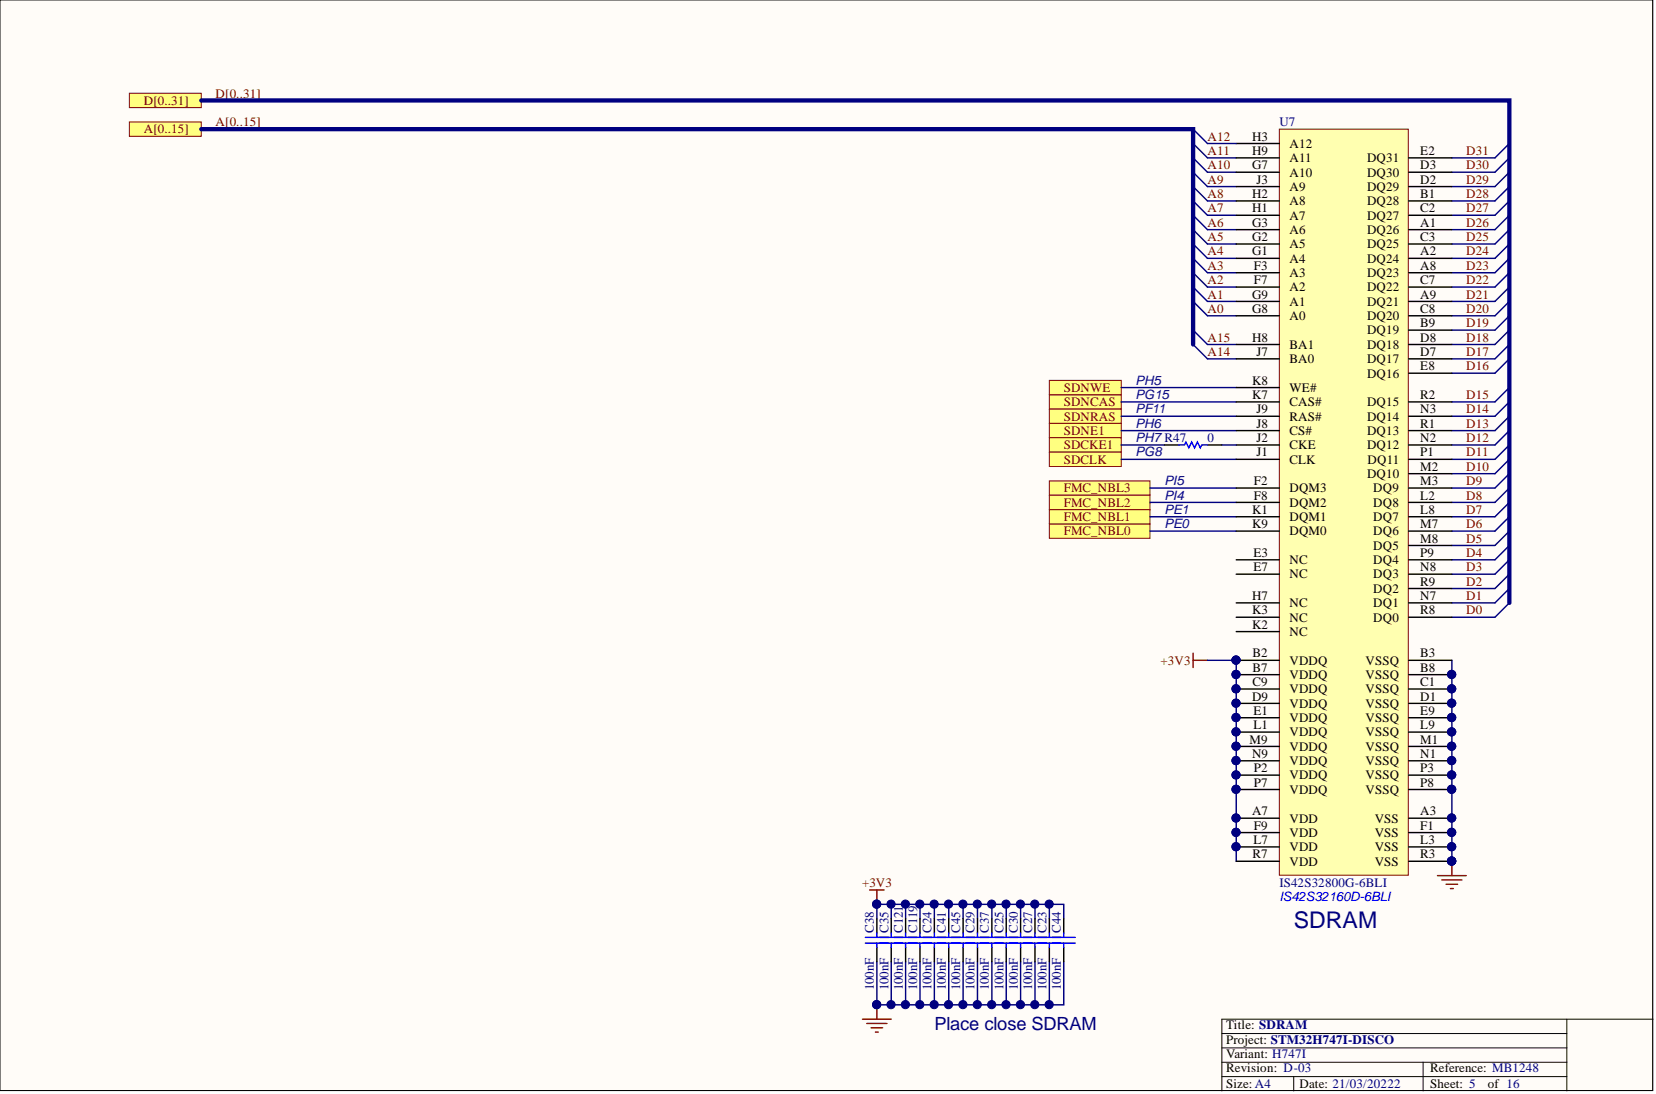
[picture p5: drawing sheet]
<svg xmlns="http://www.w3.org/2000/svg" width="292mm" height="193mm" viewBox="0 0 292 193" stroke-linecap="round" stroke-linejoin="round" font-family="sans-serif">
<defs><g id="words">
<text font-size="4.1" fill="#000080" x="228.2" y="163.7">SDRAM</text>
<text font-size="3.2" fill="#000080" x="164.8" y="181.6">Place close SDRAM</text>
<g font-size="2.3" fill="#800000">
<text x="38" y="17.2">D[0..31]</text>
<text x="25.4" y="18.5">D[0..31]</text>
<text x="25.4" y="23.5">A[0..15]</text>
<text x="38" y="22.3">A[0..15]</text>
<text x="213" y="29.9">A10</text>
<text x="213" y="27.3">A11</text>
<text x="213" y="24.8">A12</text>
<text x="258.6" y="29.9">D30</text>
<text x="258.6" y="27.3">D31</text>
<text x="213" y="34.9">A8</text>
<text x="213" y="32.4">A9</text>
<text x="258.6" y="34.9">D28</text>
<text x="258.6" y="32.4">D29</text>
<text x="213" y="40">A6</text>
<text x="213" y="37.5">A7</text>
<text x="258.6" y="40">D26</text>
<text x="258.6" y="37.5">D27</text>
<text x="213" y="47.6">A3</text>
<text x="213" y="45.1">A4</text>
<text x="213" y="42.5">A5</text>
<text x="258.6" y="47.6">D23</text>
<text x="258.6" y="45.1">D24</text>
<text x="258.6" y="42.5">D25</text>
<text x="213" y="52.7">A1</text>
<text x="213" y="50.1">A2</text>
<text x="258.6" y="52.7">D21</text>
<text x="258.6" y="50.1">D22</text>
<text x="213" y="55.2">A0</text>
<text x="258.6" y="57.7">D19</text>
<text x="258.6" y="55.2">D20</text>
<text x="213" y="62.8">A14</text>
<text x="213" y="60.3">A15</text>
<text x="258.6" y="65.3">D16</text>
<text x="258.6" y="62.8">D17</text>
<text x="258.6" y="60.3">D18</text>
<text x="187.6" y="71.7">SDNCAS</text>
<text x="187.6" y="69.1">SDNWE</text>
<text x="258.6" y="70.4">D15</text>
<text x="187.6" y="74.2">SDNRAS</text>
<text x="187.6" y="76.7">SDNE1</text>
<text x="258.6" y="78">D12</text>
<text x="258.6" y="75.5">D13</text>
<text x="258.6" y="72.9">D14</text>
<text x="187.6" y="79.2">SDCKE1</text>
<text x="187.6" y="81.8">SDCLK</text>
<text x="258.6" y="83">D10</text>
<text x="258.6" y="80.5">D11</text>
<text x="187.6" y="86.8">FMC_NBL3</text>
<text x="187.6" y="89.4">FMC_NBL2</text>
<text x="258.6" y="88.1">D8</text>
<text x="258.6" y="85.6">D9</text>
<text x="187.6" y="94.4">FMC_NBL0</text>
<text x="187.6" y="91.9">FMC_NBL1</text>
<text x="258.6" y="95.7">D5</text>
<text x="258.6" y="93.2">D6</text>
<text x="258.6" y="90.6">D7</text>
<text x="258.6" y="100.8">D3</text>
<text x="258.6" y="98.2">D4</text>
<text x="258.6" y="105.8">D1</text>
<text x="258.6" y="103.3">D2</text>
<text x="258.6" y="108.4">D0</text>
<text x="204.7" y="117.2">+3V3</text>
<text x="152" y="156.5">+3V3</text>
</g>
<g font-size="2.3" fill="#000080">
<text x="225.7" y="22.3">U7</text>
<text x="213" y="78">0</text>
<text x="225.7" y="156.5">IS42S32800G-6BLI</text>
<text x="154.2" y="164.6" transform="rotate(-90 154.2 164.6)">C38</text>
<text x="156.7" y="164.6" transform="rotate(-90 156.7 164.6)">C35</text>
<text x="159.2" y="164.6" transform="rotate(-90 159.2 164.6)">C121</text>
<text x="161.8" y="164.6" transform="rotate(-90 161.8 164.6)">C119</text>
<text x="164.3" y="164.6" transform="rotate(-90 164.3 164.6)">C24</text>
<text x="166.8" y="164.6" transform="rotate(-90 166.8 164.6)">C41</text>
<text x="169.4" y="164.6" transform="rotate(-90 169.4 164.6)">C45</text>
<text x="171.9" y="164.6" transform="rotate(-90 171.9 164.6)">C29</text>
<text x="174.4" y="164.6" transform="rotate(-90 174.4 164.6)">C37</text>
<text x="177" y="164.6" transform="rotate(-90 177 164.6)">C25</text>
<text x="179.5" y="164.6" transform="rotate(-90 179.5 164.6)">C30</text>
<text x="182.1" y="164.6" transform="rotate(-90 182.1 164.6)">C27</text>
<text x="184.6" y="164.6" transform="rotate(-90 184.6 164.6)">C23</text>
<text x="187.1" y="164.6" transform="rotate(-90 187.1 164.6)">C44</text>
<text x="154.2" y="174.7" transform="rotate(-90 154.2 174.7)">100nF</text>
<text x="156.7" y="174.7" transform="rotate(-90 156.7 174.7)">100nF</text>
<text x="159.2" y="174.7" transform="rotate(-90 159.2 174.7)">100nF</text>
<text x="161.8" y="174.7" transform="rotate(-90 161.8 174.7)">100nF</text>
<text x="164.3" y="174.7" transform="rotate(-90 164.3 174.7)">100nF</text>
<text x="166.8" y="174.7" transform="rotate(-90 166.8 174.7)">100nF</text>
<text x="169.4" y="174.7" transform="rotate(-90 169.4 174.7)">100nF</text>
<text x="171.9" y="174.7" transform="rotate(-90 171.9 174.7)">100nF</text>
<text x="174.4" y="174.7" transform="rotate(-90 174.4 174.7)">100nF</text>
<text x="177" y="174.7" transform="rotate(-90 177 174.7)">100nF</text>
<text x="179.5" y="174.7" transform="rotate(-90 179.5 174.7)">100nF</text>
<text x="182.1" y="174.7" transform="rotate(-90 182.1 174.7)">100nF</text>
<text x="184.6" y="174.7" transform="rotate(-90 184.6 174.7)">100nF</text>
<text x="187.1" y="174.7" transform="rotate(-90 187.1 174.7)">100nF</text>
</g>
<g font-size="2.3">
<text x="220.8" y="27.3">H9</text>
<text x="220.8" y="29.9">G7</text>
<text x="220.8" y="24.8">H3</text>
<text x="227.4" y="28.6">A11</text>
<text x="227.4" y="26.1">A12</text>
<text x="241.1" y="28.6">DQ31</text>
<text x="250.5" y="29.9">D3</text>
<text x="250.5" y="27.3">E2</text>
<text x="220.8" y="34.9">H2</text>
<text x="221.6" y="32.4">J3</text>
<text x="227.4" y="31.1">A10</text>
<text x="227.4" y="33.7">A9</text>
<text x="241.1" y="33.7">DQ29</text>
<text x="241.1" y="31.1">DQ30</text>
<text x="250.5" y="34.9">B1</text>
<text x="250.5" y="32.4">D2</text>
<text x="220.8" y="37.5">H1</text>
<text x="220.8" y="40">G3</text>
<text x="227.4" y="36.2">A8</text>
<text x="227.4" y="38.7">A7</text>
<text x="227.4" y="41.3">A6</text>
<text x="241.1" y="41.3">DQ26</text>
<text x="241.1" y="38.7">DQ27</text>
<text x="241.1" y="36.2">DQ28</text>
<text x="250.5" y="40">A1</text>
<text x="250.5" y="37.5">C2</text>
<text x="220.8" y="42.5">G2</text>
<text x="220.8" y="45.1">G1</text>
<text x="221.2" y="47.6">F3</text>
<text x="227.4" y="43.8">A5</text>
<text x="227.4" y="46.3">A4</text>
<text x="241.1" y="46.3">DQ24</text>
<text x="241.1" y="43.8">DQ25</text>
<text x="250.5" y="45.1">A2</text>
<text x="250.5" y="42.5">C3</text>
<text x="250.5" y="47.6">A8</text>
<text x="220.8" y="52.7">G9</text>
<text x="221.2" y="50.1">F7</text>
<text x="227.4" y="48.9">A3</text>
<text x="227.4" y="51.4">A2</text>
<text x="227.4" y="53.9">A1</text>
<text x="241.1" y="53.9">DQ21</text>
<text x="241.1" y="51.4">DQ22</text>
<text x="241.1" y="48.9">DQ23</text>
<text x="250.5" y="52.7">A9</text>
<text x="250.5" y="50.1">C7</text>
<text x="220.8" y="55.2">G8</text>
<text x="227.4" y="56.5">A0</text>
<text x="241.1" y="59">DQ19</text>
<text x="241.1" y="56.5">DQ20</text>
<text x="250.5" y="57.7">B9</text>
<text x="250.5" y="55.2">C8</text>
<text x="220.8" y="60.3">H8</text>
<text x="221.6" y="62.8">J7</text>
<text x="227.4" y="64.1">BA0</text>
<text x="227.4" y="61.5">BA1</text>
<text x="241.1" y="64.1">DQ17</text>
<text x="241.1" y="61.5">DQ18</text>
<text x="250.5" y="65.3">E8</text>
<text x="250.5" y="62.8">D7</text>
<text x="250.5" y="60.3">D8</text>
<text x="220.8" y="70.4">K7</text>
<text x="220.8" y="67.9">K8</text>
<text x="227.4" y="71.7">CAS#</text>
<text x="227.4" y="69.1">WE#</text>
<text x="241.1" y="71.7">DQ15</text>
<text x="241.1" y="66.6">DQ16</text>
<text x="250.5" y="70.4">R2</text>
<text x="221.6" y="78">J2</text>
<text x="221.6" y="75.5">J8</text>
<text x="221.6" y="72.9">J9</text>
<text x="227.4" y="76.7">CS#</text>
<text x="227.4" y="74.2">RAS#</text>
<text x="241.1" y="76.7">DQ13</text>
<text x="241.1" y="74.2">DQ14</text>
<text x="250.5" y="78">N2</text>
<text x="250.5" y="75.5">R1</text>
<text x="250.5" y="72.9">N3</text>
<text x="221.6" y="80.5">J1</text>
<text x="227.4" y="81.8">CLK</text>
<text x="227.4" y="79.2">CKE</text>
<text x="241.1" y="79.2">DQ12</text>
<text x="241.2" y="81.8">DQ11</text>
<text x="250.5" y="83">M2</text>
<text x="250.5" y="80.5">P1</text>
<text x="221.2" y="88.1">F8</text>
<text x="221.2" y="85.6">F2</text>
<text x="227.4" y="89.4">DQM2</text>
<text x="227.4" y="86.8">DQM3</text>
<text x="241.1" y="84.3">DQ10</text>
<text x="242.2" y="89.4">DQ8</text>
<text x="242.2" y="86.8">DQ9</text>
<text x="250.5" y="88.1">L2</text>
<text x="250.5" y="85.6">M3</text>
<text x="220.8" y="93.2">K9</text>
<text x="220.8" y="90.6">K1</text>
<text x="227.4" y="94.4">DQM0</text>
<text x="227.4" y="91.9">DQM1</text>
<text x="242.2" y="94.4">DQ6</text>
<text x="242.2" y="91.9">DQ7</text>
<text x="250.5" y="95.7">M8</text>
<text x="250.5" y="93.2">M7</text>
<text x="250.5" y="90.6">L8</text>
<text x="221.1" y="98.2">E3</text>
<text x="221.1" y="100.8">E7</text>
<text x="227.4" y="99.5">NC</text>
<text x="242.2" y="99.5">DQ4</text>
<text x="242.2" y="97">DQ5</text>
<text x="250.5" y="100.8">N8</text>
<text x="250.5" y="98.2">P9</text>
<text x="220.8" y="105.8">H7</text>
<text x="227.4" y="102">NC</text>
<text x="227.4" y="107.1">NC</text>
<text x="242.2" y="107.1">DQ1</text>
<text x="242.2" y="104.6">DQ2</text>
<text x="242.2" y="102">DQ3</text>
<text x="250.5" y="105.8">N7</text>
<text x="250.5" y="103.3">R9</text>
<text x="220.8" y="110.9">K2</text>
<text x="220.8" y="108.4">K3</text>
<text x="227.4" y="112.2">NC</text>
<text x="227.4" y="109.6">NC</text>
<text x="242.2" y="109.6">DQ0</text>
<text x="250.5" y="108.4">R8</text>
<text x="220.9" y="116">B2</text>
<text x="220.9" y="118.5">B7</text>
<text x="227.4" y="117.2">VDDQ</text>
<text x="227.4" y="119.8">VDDQ</text>
<text x="240.9" y="117.2">VSSQ</text>
<text x="240.9" y="119.8">VSSQ</text>
<text x="250.5" y="116">B3</text>
<text x="250.5" y="118.5">B8</text>
<text x="220.8" y="123.6">D9</text>
<text x="220.9" y="121">C9</text>
<text x="227.4" y="122.3">VDDQ</text>
<text x="227.4" y="124.8">VDDQ</text>
<text x="240.9" y="122.3">VSSQ</text>
<text x="240.9" y="124.8">VSSQ</text>
<text x="250.5" y="121">C1</text>
<text x="250.5" y="123.6">D1</text>
<text x="220.4" y="131.2">M9</text>
<text x="221.1" y="126.1">E1</text>
<text x="221.1" y="128.6">L1</text>
<text x="227.4" y="127.4">VDDQ</text>
<text x="227.4" y="129.9">VDDQ</text>
<text x="240.9" y="127.4">VSSQ</text>
<text x="240.9" y="129.9">VSSQ</text>
<text x="250.5" y="126.1">E9</text>
<text x="250.5" y="128.6">L9</text>
<text x="250.5" y="131.2">M1</text>
<text x="220.8" y="133.7">N9</text>
<text x="221.2" y="136.2">P2</text>
<text x="227.4" y="132.4">VDDQ</text>
<text x="227.4" y="135">VDDQ</text>
<text x="227.4" y="137.5">VDDQ</text>
<text x="240.9" y="132.4">VSSQ</text>
<text x="240.9" y="135">VSSQ</text>
<text x="240.9" y="137.5">VSSQ</text>
<text x="250.5" y="133.7">N1</text>
<text x="250.5" y="136.2">P3</text>
<text x="220.8" y="143.8">A7</text>
<text x="221.2" y="138.8">P7</text>
<text x="227.4" y="140">VDDQ</text>
<text x="240.9" y="140">VSSQ</text>
<text x="250.5" y="143.8">A3</text>
<text x="250.5" y="138.8">P8</text>
<text x="221.1" y="148.9">L7</text>
<text x="221.2" y="146.3">F9</text>
<text x="227.4" y="145.1">VDD</text>
<text x="227.4" y="147.6">VDD</text>
<text x="242.5" y="145.1">VSS</text>
<text x="242.5" y="147.6">VSS</text>
<text x="250.5" y="146.3">F1</text>
<text x="250.5" y="148.9">L3</text>
<text x="220.9" y="151.4">R7</text>
<text x="227.4" y="150.1">VDD</text>
<text x="227.4" y="152.7">VDD</text>
<text x="242.5" y="150.1">VSS</text>
<text x="242.5" y="152.7">VSS</text>
<text x="250.5" y="151.4">R3</text>
<text x="216.3" y="181.5">Title: SDRAM</text>
<text x="216.3" y="184.1">Project: STM32H747I-DISCO</text>
<text x="216.3" y="191.9">Size: A4</text>
<text x="216.3" y="189.1">Revision: D-03</text>
<text x="216.3" y="186.6">Variant: H747I</text>
<text x="229.2" y="191.9">Date: 21/03/20222</text>
<text x="252.3" y="189.1">Reference: MB1248</text>
<text x="252.3" y="191.9">Sheet: 5</text>
<text x="262.4" y="191.9">of 16</text>
</g>
<g font-size="2.3" fill="#0c0087">
<text x="200.3" y="67.9">PH5</text>
<text x="200.3" y="70.4">PG15</text>
<text x="200.3" y="72.9">PF11</text>
<text x="200.3" y="75.5">PH6</text>
<text x="200.3" y="78">PH7 R47</text>
<text x="200.3" y="80.5">PG8</text>
<text x="205.4" y="85.6">PI5</text>
<text x="205.4" y="88.1">PI4</text>
<text x="205.4" y="90.6">PE1</text>
<text x="205.4" y="93.2">PE0</text>
</g>
<text font-size="2.3" fill="#00f" x="225.7" y="159">IS42S32160D-6BLI</text>
</g></defs>
<path d="M0 0h291.5v192.4h-291.5z" fill="#fffcf8" stroke="#000" stroke-width=".18"/>
<path d="M276.4 179.8v12.6M291.6 179.8h-76.1v12.6M215.5 182.3h60.9M215.5 184.8h60.9M215.5 189.9h60.9M215.5 187.4h60.9M228.2 189.9v2.5M251 187.4v5" fill="none" stroke="#000" stroke-width=".18"/>
<g fill="#ffff80" stroke="#800000" stroke-width=".18">
<path d="M185.1 92.4h17.7v2.5h-17.7z" fill-rule="evenodd"/>
<path d="M185.1 89.9h17.7v2.5h-17.7z" fill-rule="evenodd"/>
<path d="M22.8 16.5h12.7v2.5h-12.7z" fill-rule="evenodd"/>
<path d="M22.8 21.5h12.7v2.5h-12.7z" fill-rule="evenodd"/>
</g>
<path d="M35.5 17.7h230.7v88.6M35.5 22.8h175v38" fill="none" stroke="#000080" stroke-width=".76"/>
<g fill="none" stroke="#000080" stroke-width=".25">
<path d="M210.5 25.3l2.5 2.5h5.1M210.5 27.8l2.5 2.6h5.1M210.5 30.4l2.5 2.5h5.1M210.5 32.9l2.5 2.5h5.1M210.5 35.4l2.5 2.6h5.1M210.5 38l2.5 2.5h5.1M266.2 25.3l-2.5 2.5h-7.6M266.2 27.8l-2.5 2.6h-7.6M266.2 30.4l-2.5 2.5h-7.6M266.2 32.9l-2.5 2.5h-7.6M266.2 35.4l-2.5 2.6h-7.6M266.2 38l-2.5 2.5h-7.6"/>
<path d="M210.5 40.5l2.5 2.5h5.1M210.5 43l2.5 2.6h5.1M210.5 45.6l2.5 2.5h5.1M210.5 48.1l2.5 2.5h5.1M210.5 50.6l2.5 2.6h5.1M210.5 53.2l2.5 2.5h5.1M266.2 40.5l-2.5 2.5h-7.6M266.2 43l-2.5 2.6h-7.6M266.2 45.6l-2.5 2.5h-7.6M266.2 48.1l-2.5 2.5h-7.6M266.2 50.6l-2.5 2.6h-7.6M266.2 53.2l-2.5 2.5h-7.6"/>
<path d="M266.2 55.7l-2.5 2.5h-7.6M266.2 58.2l-2.5 2.6h-7.6M213 60.8h5.1M213 63.3h5.1M266.2 68.4l-2.5 2.5h-7.6M266.2 70.9l-2.5 2.5h-7.6M266.2 73.4l-2.5 2.6h-7.6M266.2 76l-2.5 2.5h-7.6M266.2 78.5l-2.5 2.5h-7.6M266.2 60.8l-2.5 2.5h-7.6M266.2 63.3l-2.5 2.5h-7.6M266.2 81l-2.5 2.6h-7.6"/>
<path d="M266.2 83.6l-2.5 2.5h-7.6M266.2 86.1l-2.5 2.5h-7.6M266.2 88.6l-2.5 2.5h-7.6M266.2 91.1l-2.5 2.6h-7.6M266.2 93.7l-2.5 2.5h-7.6M266.2 96.2l-2.5 2.5h-7.6M266.2 98.7l-2.5 2.6h-7.6M266.2 101.3l-2.5 2.5h-7.6M266.2 103.8l-2.5 2.5h-7.6M266.2 106.3l-2.5 2.6h-7.6"/>
</g>
<g fill="#ffff80" stroke="#800000" stroke-width=".18">
<path d="M185.1 69.6h12.7v2.6h-12.7z" fill-rule="evenodd"/>
<path d="M185.1 67.1h12.7v2.5h-12.7z" fill-rule="evenodd"/>
<path d="M185.1 72.2h12.7v2.5h-12.7z" fill-rule="evenodd"/>
<path d="M185.1 74.7h12.7v2.5h-12.7z" fill-rule="evenodd"/>
<path d="M185.1 77.2h12.7v2.6h-12.7z" fill-rule="evenodd"/>
<path d="M185.1 79.8h12.7v2.5h-12.7z" fill-rule="evenodd"/>
</g>
<path d="M197.8 68.4h20.3M197.8 70.9h20.3M197.8 73.4h20.3M197.8 76h20.3M197.8 81h20.3" fill="none" stroke="#000080" stroke-width=".25"/>
<g fill="#ffff80" stroke="#800000" stroke-width=".18">
<path d="M185.1 84.8h17.7v2.6h-17.7z" fill-rule="evenodd"/>
<path d="M185.1 87.4h17.7v2.5h-17.7z" fill-rule="evenodd"/>
</g>
<g fill="none" stroke="#000080" stroke-width=".25">
<path d="M210.5 58.2l2.5 2.6M210.5 60.8l2.5 2.5M202.8 88.6h15.3M202.8 86.1h15.3M202.8 91.1h15.3M202.8 93.7h15.3M213 116.5h5.1v35.4M256.1 116.5v35.4M157.2 159.5v2.5M159.7 159.5v2.5M162.3 159.5v2.5M164.8 159.5v2.5"/>
<path d="M167.3 159.5v2.5M169.9 159.5v2.5M172.4 159.5v2.5M175 159.5v2.5M177.5 159.5v2.5M180 159.5v2.5M182.6 159.5v2.5M185.1 159.5v2.5M154.7 169.6v7.6h32.9v-7.6M154.7 162v-2.5h32.9v2.5M157.2 169.6v7.6M159.7 169.6v7.6"/>
<path d="M162.3 169.6v7.6M164.8 169.6v7.6M167.3 169.6v7.6M169.9 169.6v7.6M172.4 169.6v7.6M175 169.6v7.6M177.5 169.6v7.6M180 169.6v7.6M182.6 169.6v7.6M185.1 169.6v7.6"/>
</g>
<g fill="none" stroke="#800000" stroke-width=".25">
<path d="M210.5 115.2v2.5M210.5 116.5h2.5M153.4 157h2.5M154.7 157v2.5M253.6 154.5h5M254.3 155.2h3.6M255.1 156h2M255.8 156.7h.5M256.1 151.9v2.6M152.1 179.8h5.1M154.7 177.2v2.6M152.9 180.5h3.5"/>
<path d="M153.7 181.3h2M154.4 182.1h.5"/>
</g>
<g fill="#000080" stroke="#000080" stroke-width=".18">
<circle cx="218" cy="116.4" r=".72"/>
<circle cx="154.6" cy="159.5" r=".72"/>
<circle cx="154.6" cy="177.2" r=".72"/>
<circle cx="185.1" cy="177.2" r=".72"/>
<circle cx="182.5" cy="177.2" r=".72"/>
<circle cx="180" cy="177.2" r=".72"/>
<circle cx="177.5" cy="177.2" r=".72"/>
<circle cx="174.9" cy="177.2" r=".72"/>
<circle cx="172.4" cy="177.2" r=".72"/>
<circle cx="169.8" cy="177.2" r=".72"/>
<circle cx="167.3" cy="177.2" r=".72"/>
<circle cx="164.8" cy="177.2" r=".72"/>
<circle cx="162.2" cy="177.2" r=".72"/>
<circle cx="159.7" cy="177.2" r=".72"/>
<circle cx="157.2" cy="177.2" r=".72"/>
<circle cx="157.2" cy="159.5" r=".72"/>
<circle cx="159.7" cy="159.5" r=".72"/>
<circle cx="162.2" cy="159.5" r=".72"/>
<circle cx="164.8" cy="159.5" r=".72"/>
<circle cx="167.3" cy="159.5" r=".72"/>
<circle cx="169.8" cy="159.5" r=".72"/>
<circle cx="172.4" cy="159.5" r=".72"/>
<circle cx="174.9" cy="159.5" r=".72"/>
<circle cx="177.5" cy="159.5" r=".72"/>
<circle cx="180" cy="159.5" r=".72"/>
<circle cx="182.5" cy="159.5" r=".72"/>
<circle cx="185.1" cy="159.5" r=".72"/>
<circle cx="256.1" cy="151.9" r=".72"/>
</g>
<g fill="none" stroke="#000" stroke-width=".25">
<path d="M154.7 162v2.6M154.7 167.1v2.5M157.2 162v2.6M157.2 167.1v2.5M159.7 162v2.6M159.7 167.1v2.5M162.3 162v2.6M162.3 167.1v2.5M164.8 162v2.6M164.8 167.1v2.5M167.3 162v2.6M167.3 167.1v2.5"/>
<path d="M169.9 162v2.6M169.9 167.1v2.5M172.4 162v2.6M172.4 167.1v2.5M175 162v2.6M175 167.1v2.5M177.5 162v2.6M177.5 167.1v2.5M180 162v2.6M180 167.1v2.5M182.6 162v2.6M182.6 167.1v2.5"/>
<path d="M185.1 162v2.6M185.1 167.1v2.5M187.6 162v2.6M187.6 167.1v2.5"/>
</g>
<g fill="none" stroke="#00f" stroke-width=".25">
<path d="M152.6 166.4h37.1M152.6 165.3h37.1M154.7 164.6v.7M154.7 166.4v.7M157.2 164.6v.7M157.2 166.4v.7M159.7 164.6v.7M159.7 166.4v.7M162.3 164.6v.7M162.3 166.4v.7M164.8 164.6v.7M164.8 166.4v.7"/>
<path d="M167.3 164.6v.7M167.3 166.4v.7M169.9 164.6v.7M169.9 166.4v.7M172.4 164.6v.7M172.4 166.4v.7M175 164.6v.7M175 166.4v.7M177.5 164.6v.7M177.5 166.4v.7M180 164.6v.7M180 166.4v.7"/>
<path d="M182.6 164.6v.7M182.6 166.4v.7M185.1 164.6v.7M185.1 166.4v.7M187.6 164.6v.7M187.6 166.4v.7"/>
</g>
<path d="M225.7 22.8h22.7v131.6h-22.7z" fill="#ffffb0" stroke="#800000" stroke-width=".18"/>
<g fill="none" stroke="#000" stroke-width=".25">
<path d="M218.1 27.8h7.6M218.1 30.4h7.6M218.1 32.9h7.6M218.1 35.4h7.6M218.1 38h7.6M218.1 25.3h7.6M248.5 27.8h7.6M248.5 30.4h7.6M248.5 32.9h7.6M248.5 35.4h7.6M248.5 38h7.6M218.1 40.5h7.6"/>
<path d="M218.1 43h7.6M218.1 45.6h7.6M218.1 48.1h7.6M218.1 50.6h7.6M218.1 53.2h7.6M218.1 55.7h7.6M248.5 40.5h7.6M248.5 43h7.6M248.5 45.6h7.6M248.5 48.1h7.6M248.5 50.6h7.6M248.5 53.2h7.6"/>
<path d="M248.5 55.7h7.6M248.5 58.2h7.6M205.4 78.5h2.5M213 78.5h2.5M218.1 78.5h7.6M218.1 76h7.6M218.1 73.4h7.6M218.1 70.9h7.6M218.1 63.3h7.6M218.1 60.8h7.6M218.1 68.4h7.6M248.5 78.5h7.6"/>
<path d="M248.5 76h7.6M248.5 73.4h7.6M248.5 70.9h7.6M248.5 65.8h7.6M248.5 63.3h7.6M248.5 60.8h7.6M218.1 98.7h7.6M218.1 88.6h7.6M218.1 86.1h7.6M218.1 81h7.6M218.1 93.7h7.6M218.1 91.1h7.6"/>
<path d="M248.5 98.7h7.6M248.5 88.6h7.6M248.5 86.1h7.6M248.5 83.6h7.6M248.5 81h7.6M248.5 96.2h7.6M248.5 93.7h7.6M248.5 91.1h7.6M218.1 108.9h7.6M218.1 106.3h7.6M218.1 101.3h7.6M218.1 116.5h7.6"/>
<path d="M218.1 119h7.6M218.1 111.4h7.6M248.5 108.9h7.6M248.5 106.3h7.6M248.5 103.8h7.6M248.5 101.3h7.6M248.5 116.5h7.6M248.5 119h7.6M218.1 121.5h7.6M218.1 124.1h7.6M218.1 126.6h7.6M218.1 129.1h7.6"/>
<path d="M218.1 131.7h7.6M218.1 134.2h7.6M218.1 136.7h7.6M218.1 139.3h7.6M248.5 121.5h7.6M248.5 124.1h7.6M248.5 126.6h7.6M248.5 129.1h7.6M248.5 131.7h7.6M248.5 134.2h7.6M248.5 136.7h7.6M248.5 139.3h7.6"/>
<path d="M218.1 144.3h7.6M218.1 146.9h7.6M218.1 149.4h7.6M218.1 151.9h7.6M248.5 144.3h7.6M248.5 146.9h7.6M248.5 149.4h7.6M248.5 151.9h7.6"/>
</g>
<g fill="#000080" stroke="#000080" stroke-width=".18">
<circle cx="218" cy="116.4" r=".72"/>
<circle cx="256.1" cy="144.3" r=".72"/>
<circle cx="218" cy="144.3" r=".72"/>
<circle cx="218" cy="119" r=".72"/>
<circle cx="256.1" cy="119" r=".72"/>
<circle cx="256.1" cy="121.5" r=".72"/>
<circle cx="218" cy="121.5" r=".72"/>
<circle cx="256.1" cy="124" r=".72"/>
<circle cx="218" cy="124" r=".72"/>
<circle cx="218" cy="126.6" r=".72"/>
<circle cx="256.1" cy="126.6" r=".72"/>
<circle cx="256.1" cy="146.8" r=".72"/>
<circle cx="218" cy="146.8" r=".72"/>
<circle cx="218" cy="129.1" r=".72"/>
<circle cx="256.1" cy="149.4" r=".72"/>
<circle cx="218" cy="149.4" r=".72"/>
<circle cx="256.1" cy="129.1" r=".72"/>
<circle cx="256.1" cy="131.6" r=".72"/>
<circle cx="218" cy="131.6" r=".72"/>
<circle cx="256.1" cy="134.2" r=".72"/>
<circle cx="218" cy="134.2" r=".72"/>
<circle cx="218" cy="136.7" r=".72"/>
<circle cx="256.1" cy="136.7" r=".72"/>
<circle cx="218" cy="139.2" r=".72"/>
<circle cx="256.1" cy="139.2" r=".72"/>
<circle cx="256.1" cy="151.9" r=".72"/>
</g>
<path d="M210.5 22.8l2.5 2.5h5.1M197.8 78.5h7.6M215.5 78.5h2.6" fill="none" stroke="#000080" stroke-width=".25"/>
<path d="M207.9 78.5h1l.3-.5 .5 1 .5-1 .5 1 .5-1 .5 1 .3-.5h1" fill="none" stroke="#00f" stroke-width=".25"/>
<use href="#words"/>
</svg>
